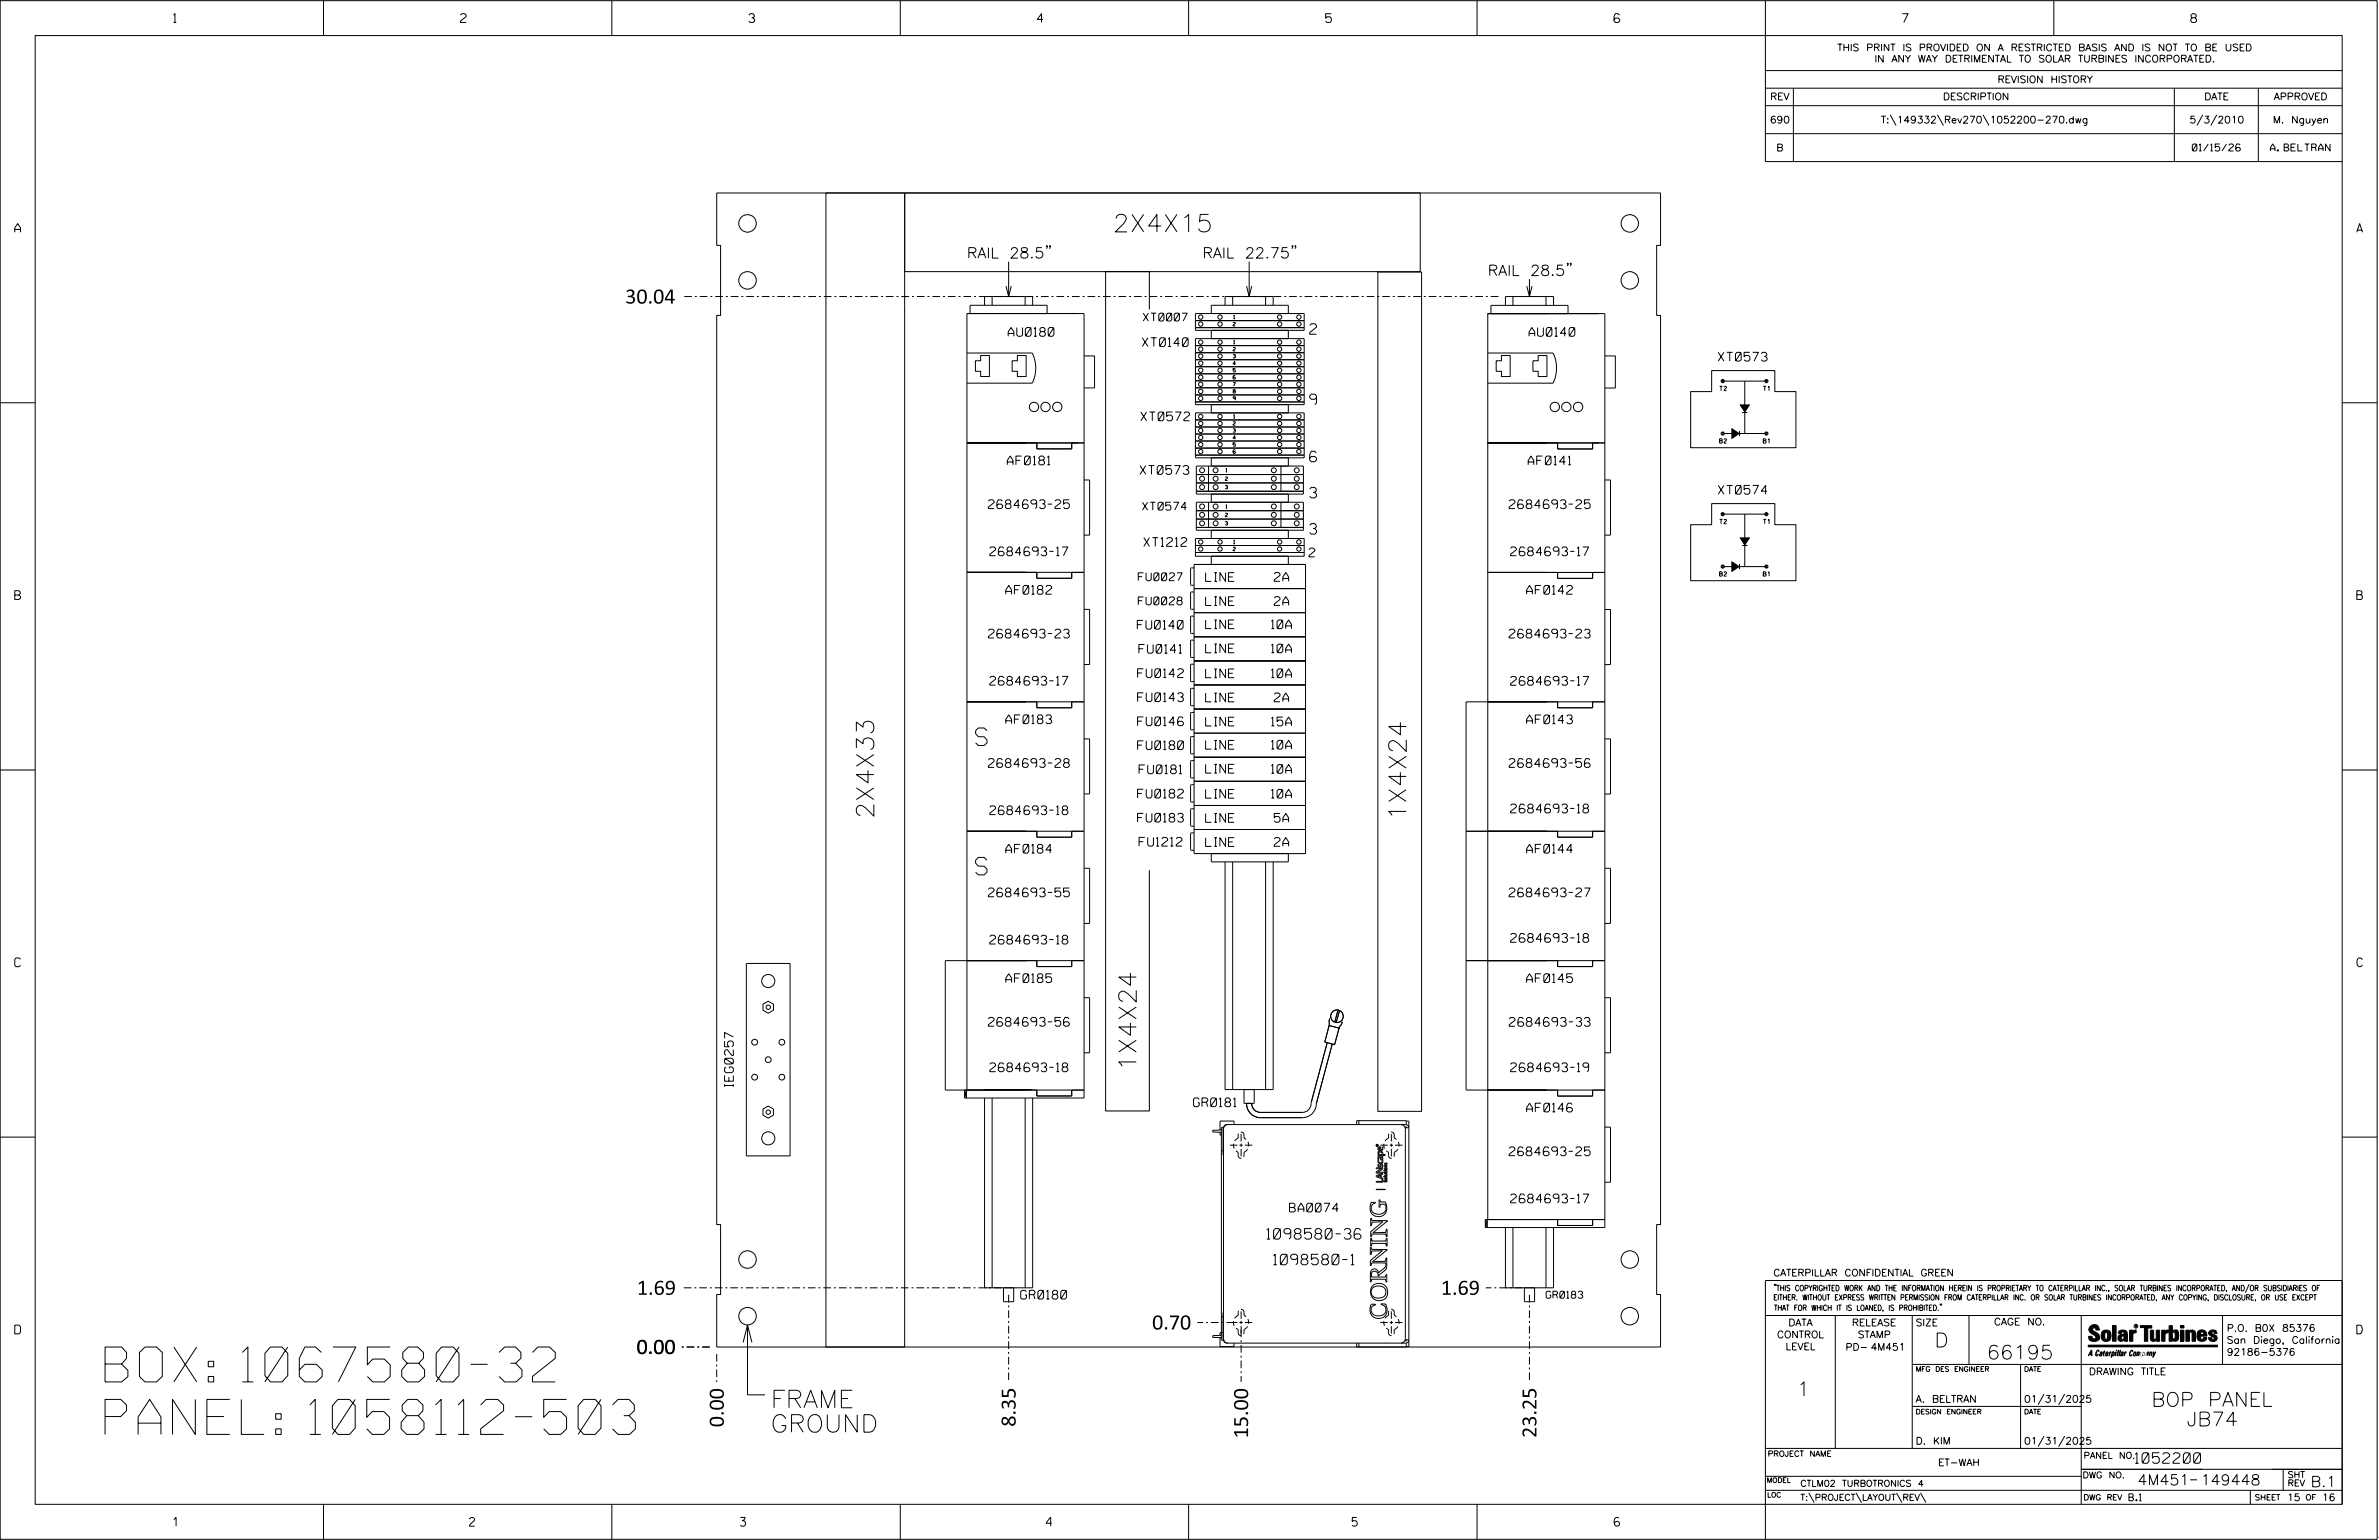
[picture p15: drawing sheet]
<svg xmlns="http://www.w3.org/2000/svg" width="864mm" height="559mm" viewBox="0 0 864 559" stroke-linecap="round" stroke-linejoin="round" font-family="sans-serif">
<defs><g id="words">
<g font-size="12.7">
<text x="38.1" y="501.4">BOX: 1067580-32</text>
<text x="38.1" y="520.5">PANEL: 1058112-503</text>
</g>
<g font-size="6.3">
<text x="404" y="84.1">2X4X15</text>
<text x="354.2" y="270.5">S</text>
<text x="317.2" y="297.1" transform="rotate(-90 317.2 297.1)">2X4X33</text>
<text x="510.5" y="297.7" transform="rotate(-90 510.5 297.7)">1X4X24</text>
<text x="354.2" y="317.5">S</text>
<text x="412.5" y="388.7" transform="rotate(-90 412.5 388.7)">1X4X24</text>
<text x="279.8" y="510.8">FRAME</text>
<text x="279.8" y="519.7">GROUND</text>
</g>
<g font-size="5.1">
<text x="227" y="110.2">30.04</text>
<text x="231.2" y="469.8">1.69</text>
<text x="523" y="469.8">1.69</text>
<text x="418.2" y="482.4">0.70</text>
<text x="231.1" y="491.3">0.00</text>
<text x="702.3" y="488.8">D</text>
<text x="721.2" y="493.2">66195</text>
<text x="652.2" y="506.5">1</text>
<text x="781" y="510.3">BOP PANEL</text>
<text x="262.7" y="517.9" transform="rotate(-90 262.7 517.9)">0.00</text>
<text x="368.7" y="517.7" transform="rotate(-90 368.7 517.7)">8.35</text>
<text x="453.1" y="521.9" transform="rotate(-90 453.1 521.9)">15.00</text>
<text x="557.7" y="521.7" transform="rotate(-90 557.7 521.7)">23.25</text>
<text x="793.8" y="517.4">JB74</text>
</g>
<g font-size="3.8">
<text x="351" y="93.7">RAIL 28.5&quot;</text>
<text x="436.5" y="93.7">RAIL 22.75&quot;</text>
<text x="540.1" y="100">RAIL 28.5&quot;</text>
<text x="475.4" y="121.3">2</text>
<text x="475.4" y="146.8">9</text>
<text x="475.4" y="167.5">6</text>
<text x="475.4" y="180.7">3</text>
<text x="475.4" y="193.8">3</text>
<text x="459.9" y="449.6">1098580-36</text>
<text x="462.3" y="458.9">1098580-1</text>
<text x="775.1" y="531">1052200</text>
<text x="775.9" y="538.9">4M451</text>
<text x="798.8" y="538.9">149448</text>
<text x="838.8" y="539.5">B.1</text>
</g>
<g font-size="3.2">
<text x="63" y="8.2">1</text>
<text x="167.2" y="8.2">2</text>
<text x="271.8" y="8.2">3</text>
<text x="376.5" y="8.2">4</text>
<text x="481.2" y="8.2">5</text>
<text x="690.6" y="8.2">7</text>
<text x="795.3" y="8.2">8</text>
<text x="5.4" y="84.3">A</text>
<text x="855.5" y="84.3">A</text>
<text x="366" y="122">AU0180</text>
<text x="414.7" y="125.7">XT0140</text>
<text x="555" y="122">AU0140</text>
<text x="623.7" y="131">XT0573</text>
<text x="414.1" y="152.7">XT0572</text>
<text x="365.7" y="168.7">AF0181</text>
<text x="413.8" y="172.1">XT0573</text>
<text x="554.7" y="168.7">AF0141</text>
<text x="623.7" y="179.3">XT0574</text>
<text x="358.8" y="184.5">2684693-25</text>
<text x="547.8" y="184.5">2684693-25</text>
<text x="359.3" y="201.7">2684693-17</text>
<text x="415.2" y="198.3">XT1212</text>
<text x="475.2" y="202.1">2</text>
<text x="548.4" y="201.7">2684693-17</text>
<text x="365.1" y="215.6">AF0182</text>
<text x="437.7" y="211">LINE</text>
<text x="462.6" y="210.9">2A</text>
<text x="554.2" y="215.6">AF0142</text>
<text x="5.4" y="217.5">B</text>
<text x="437.7" y="219.7">LINE</text>
<text x="462.6" y="219.7">2A</text>
<text x="855.6" y="217.5">B</text>
<text x="358.8" y="231.5">2684693-23</text>
<text x="412.9" y="228.3">FU0140</text>
<text x="437.7" y="228.1">LINE</text>
<text x="461.5" y="228.1">10A</text>
<text x="547.8" y="231.5">2684693-23</text>
<text x="413.4" y="237">FU0141</text>
<text x="437.7" y="236.9">LINE</text>
<text x="461.5" y="236.9">10A</text>
<text x="413" y="245.8">FU0142</text>
<text x="437.7" y="245.9">LINE</text>
<text x="461.5" y="245.9">10A</text>
<text x="359.3" y="248.6">2684693-17</text>
<text x="548.4" y="248.6">2684693-17</text>
<text x="413" y="254.6">FU0143</text>
<text x="437.7" y="254.7">LINE</text>
<text x="462.6" y="254.6">2A</text>
<text x="365.1" y="262.6">AF0183</text>
<text x="413" y="263.3">FU0146</text>
<text x="437.7" y="263.4">LINE</text>
<text x="461.5" y="263.4">15A</text>
<text x="554.2" y="262.6">AF0143</text>
<text x="413" y="272">FU0180</text>
<text x="437.7" y="271.9">LINE</text>
<text x="461.5" y="271.8">10A</text>
<text x="358.8" y="278.4">2684693-28</text>
<text x="413.5" y="280.7">FU0181</text>
<text x="437.7" y="280.5">LINE</text>
<text x="461.5" y="280.6">10A</text>
<text x="547.8" y="278.5">2684693-56</text>
<text x="413" y="289.5">FU0182</text>
<text x="437.7" y="289.6">LINE</text>
<text x="461.5" y="289.6">10A</text>
<text x="359.3" y="295.6">2684693-18</text>
<text x="413" y="298.3">FU0183</text>
<text x="437.7" y="298.4">LINE</text>
<text x="462.6" y="298.4">5A</text>
<text x="548.4" y="295">2684693-18</text>
<text x="365.1" y="309.5">AF0184</text>
<text x="413.5" y="307">FU1212</text>
<text x="437.7" y="307.1">LINE</text>
<text x="462.6" y="307.1">2A</text>
<text x="554.2" y="309.6">AF0144</text>
<text x="358.8" y="325.4">2684693-55</text>
<text x="547.8" y="325.4">2684693-27</text>
<text x="548.4" y="341.9">2684693-18</text>
<text x="359.3" y="342.5">2684693-18</text>
<text x="5.4" y="350.8">C</text>
<text x="855.6" y="350.8">C</text>
<text x="365.1" y="356.5">AF0185</text>
<text x="554.2" y="356.5">AF0145</text>
<text x="358.8" y="372.4">2684693-56</text>
<text x="547.9" y="372.4">2684693-33</text>
<text x="359.3" y="388.9">2684693-18</text>
<text x="548.4" y="388.9">2684693-19</text>
<text x="266.2" y="394.4" transform="rotate(-90 266.2 394.4)">IEG0257</text>
<text x="433.2" y="401.6">GR0181</text>
<text x="554.2" y="403.5">AF0146</text>
<text x="547.8" y="419.3">2684693-25</text>
<text x="548.4" y="436.5">2684693-17</text>
<text x="468.1" y="439.8">BA0074</text>
<text x="370.5" y="471.4">GR0180</text>
<text x="5.4" y="484">D</text>
<text x="855.6" y="484">D</text>
<text x="62.8" y="553.8">1</text>
<text x="170.4" y="553.8">2</text>
<text x="268.8" y="553.8">3</text>
<text x="379.8" y="553.8">4</text>
<text x="490.8" y="553.8">5</text>
<text x="585.9" y="553.8">6</text>
</g>
<g font-size="2.9">
<text x="415" y="116.5">XT0007</text>
<text x="414.7" y="185.1">XT0574</text>
<text x="413.2" y="210.7">FU0027</text>
<text x="413.2" y="219.4">FU0028</text>
</g>
<g font-size="2.5">
<text x="666.9" y="18.5">THIS PRINT IS PROVIDED ON A RESTRICTED BASIS AND IS NOT TO BE USED</text>
<text x="680.5" y="22.6">IN ANY WAY DETRIMENTAL TO SOLAR TURBINES INCORPORATED.</text>
<text x="725.1" y="30">REVISION HISTORY</text>
<text x="642.6" y="36.3">REV</text>
<text x="705.3" y="36.3">DESCRIPTION</text>
<text x="800.2" y="36.3">DATE</text>
<text x="825.4" y="36.3">APPROVED</text>
<text x="642.5" y="44.7">690</text>
<text x="682.8" y="44.7">T:\149332\Rev270\1052200-270.dwg</text>
<text x="794.8" y="44.7">5/3/2010</text>
<text x="825.1" y="44.7">M. Nguyen</text>
<text x="644.8" y="54.8">B</text>
<text x="795.8" y="54.8">01/15/26</text>
<text x="824.2" y="54.8">A. BELTRAN</text>
<text x="643.8" y="463">CATERPILLAR CONFIDENTIAL GREEN</text>
<text x="561.3" y="471.1">GR0183</text>
<text x="645.1" y="485.5">CONTROL</text>
<text x="649.2" y="481.1">DATA</text>
<text x="672.3" y="481.1">RELEASE</text>
<text x="674.4" y="485.5">STAMP</text>
<text x="695.4" y="481.1">SIZE</text>
<text x="723.8" y="480.8">CAGE NO.</text>
<text x="808.4" y="483.1">P.O. B0X 85376</text>
<text x="648.2" y="489.8">LEVEL</text>
<text x="669.9" y="490">PD- 4M451</text>
<text x="808.4" y="487.5">San Diego, California</text>
<text x="808.4" y="491.8">92186-5376</text>
<text x="758.3" y="498.9">DRAWING TITLE</text>
<text x="695.4" y="508.9">A. BELTRAN</text>
<text x="734.8" y="508.9">01/31/2025</text>
<text x="695.4" y="524.1">D. KIM</text>
<text x="734.8" y="524.1">01/31/2025</text>
<text x="703.6" y="531.9">ET-WAH</text>
<text x="772.8" y="544.6">B.1</text>
<text x="830.2" y="544.6">15</text>
<text x="842.9" y="544.6">16</text>
</g>
<g font-size="2.3">
<text x="756.4" y="529.2">PANEL NO.</text>
<text x="653.5" y="539.4">CTLM02 TURBOTRONICS 4</text>
<text x="756" y="536.3">DWG NO.</text>
<text x="830.4" y="539.3">REV</text>
<text x="830.4" y="536.2">SHT</text>
<text x="653.5" y="544.5">T:\PROJECT\LAYOUT\REV\</text>
</g>
<g font-size="2">
<text x="643.8" y="468.4">&quot;THIS COPYRIGHTED WORK AND THE INFORMATION HEREIN IS PROPRIETARY TO CATERPILLAR INC., SOLAR TURBINES INCORPORATED, AND/OR SUBSIDIARIES OF</text>
<text x="643.8" y="471.8">EITHER. WITHOUT EXPRESS WRITTEN PERMISSION FROM CATERPILLAR INC. OR SOLAR TURBINES INCORPORATED, ANY COPYING, DISCLOSURE, OR USE EXCEPT</text>
<text x="644" y="475.6">THAT FOR WHICH IT IS LOANED, IS PROHIBITED.&quot;</text>
<text x="641.7" y="528.5">PROJECT NAME</text>
<text x="756.3" y="544.3">DWG REV</text>
<text x="818.5" y="544.3">SHEET</text>
<text x="836.9" y="544.3">OF</text>
</g>
<g font-size="1.8">
<text x="695.4" y="497.6">MFG DES ENGINEER</text>
<text x="734.8" y="497.6">DATE</text>
<text x="695.4" y="513.1">DESIGN ENGINEER</text>
<text x="734.8" y="513.1">DATE</text>
<text x="641.3" y="538">MODEL</text>
<text x="641.5" y="543.3">LOC</text>
</g>
<g font-size="1.6">
<text x="624.2" y="141.8">T2</text>
<text x="640.1" y="141.8">T1</text>
<text x="624.2" y="160.8">B2</text>
<text x="640.1" y="160.8">B1</text>
<text x="624.2" y="190">T2</text>
<text x="640.1" y="190">T1</text>
<text x="624.2" y="209.1">B2</text>
<text x="640.1" y="209.1">B1</text>
</g>
<g font-size="1.3">
<text x="447.6" y="118.2">2</text>
<text x="447.8" y="115.7">1</text>
<text x="447.8" y="124.8">1</text>
<text x="447.6" y="127.3">2</text>
<text x="447.6" y="129.9">3</text>
<text x="447.6" y="132.4">4</text>
<text x="447.6" y="135">5</text>
<text x="447.6" y="137.5">6</text>
<text x="447.6" y="140.1">7</text>
<text x="447.6" y="142.6">8</text>
<text x="447.6" y="145.2">9</text>
<text x="447.6" y="154.3">2</text>
<text x="447.8" y="151.7">1</text>
<text x="447.6" y="156.8">3</text>
<text x="447.6" y="159.4">4</text>
<text x="447.6" y="161.9">5</text>
<text x="447.6" y="164.5">6</text>
<text x="445" y="171.3">1</text>
<text x="444.8" y="174.3">2</text>
<text x="444.8" y="177.4">3</text>
<text x="445" y="184.4">1</text>
<text x="444.8" y="187.5">2</text>
<text x="444.8" y="190.5">3</text>
<text x="447.8" y="197.3">1</text>
<text x="447.6" y="199.8">2</text>
</g>
<text font-size=".9" x="775.1" y="481.7">R</text>
</g></defs>
<g fill="none" stroke="#000" stroke-width=".36">
<path d="M.1 .2h862.8v558.4h-862.8zM12.8 12.9h837.4v533h-837.4zM117.4 .2v12.7M222.1 .2v12.7M326.8 .2v12.7M431.5 .2v12.7M536.2 .2v12.7M587.9 5.5l-.5-.5h-1l-.5 1v1.7l.5 .4h1l.6-.4v-.6l-.6-.5h-1l-.5 .5M640.9 .2v58.4h209.3M745.6 .2v12.7M640.9 25.6h209.3M640.9 32h209.3"/>
<path d="M640.9 38.3h209.3M651 32v26.6M789.3 32v26.6M819.8 32v26.6M640.9 48.5h209.3M686.2 41.7l2.1 3.8M703.3 41.7l2.2 3.8M719.9 41.7l2.1 3.8M799.6 41.7l-2.1 3.8M804.7 41.7l-2.2 3.8M260.2 70h342.6v19h-1.4v25.4h1.4v330h-1.4v25.3h1.4v19.1h-342.6v-19.1h1.4v-25.3h-1.4v-330h1.4v-25.4h-1.4zM299.8 70h28.6v418.8h-28.6z"/>
<path d="M328.4 70h187.1v28.6h-187.1zM366.1 94.9v12.7M380.2 89.3l-.2 .2-.2-.2h.4l-.4 .9M381.3 89.3l-.2 .2-.2-.2h.4l-.4 .9M453.5 94.9v12.7M469.3 89.3l-.2 .2-.2-.2h.4l-.4 .9M470.4 89.3l-.2 .2-.2-.2h.4l-.4 .9M500.2 98.7h15.8v304.6h-15.8zM569.2 95.6h-.3h.3l-.3 1M570.3 95.6h-.3h.3l-.3 1M352.1 113.8v-3h28v3M357.4 110.8v-3.2h17.5v3.2"/>
<path d="M360.2 107.6v3.2M365.2 103.8l.9 3.8 1-3.8M372.1 107.6v3.2M417.2 112.3v-13.7h-15.8v304.5h15.8v-87.3M434 113.8h39.4v6.1h-39.4zM434 116.3h39.4M434 118.9h39.4M439.7 113.8v-3h28v3M439.7 119.9v3M444.7 110.8v-3.2h17.5v3.2M447.5 107.6v3.2M452.5 103.8l1 3.8 .9-3.8"/>
<path d="M459.4 107.6v3.2M467.7 119.9v3M546.5 110.8v-3.2h17.5v3.2M549.2 107.6v3.2M554.2 103.8l1 3.8 1-3.8M555.2 101.3v6.3M561.2 107.6v3.2M569.2 113.8v-3h-28v3M351 128.1h23.7a12.4 12.4 0 0 1 0 10.9h-23.7M356 129h3.2v7.6h-3.2v-1.9h-1.9v-3.8h1.9zM369.3 129h3.2v7.6h-3.2v-1.9h-1.9v-3.8h1.9zM393.5 129.2h3.8v11.6h-3.8"/>
<path d="M434 122.9h39.4v23.9h-39.4zM434 125.4h39.4M434 128h39.4M434 130.5h39.4M434 133.1h39.4M434 135.6h39.4M434 138.2h39.4M540.1 128.1h23.7a12.4 12.4 0 0 1 0 10.9h-23.7M545 129h3.2v7.6h-3.2v-1.9h-1.9v-3.8h1.9zM558.4 129h3.2v7.6h-3.2v-1.9h-1.9v-3.8h1.9zM582.6 129.2h3.8v11.6h-3.8M625.8 138.3h15.1"/>
<path d="M633.4 138.3v19M.1 146.2h12.7M434 145.8h39.4M434 149.8h39.4v16.3h-39.4zM434 140.7h39.4M434 143.3h39.4M434 152.4h39.4M434 154.9h39.4M434 157.5h39.4M439.7 146.8v3M467.7 146.8v3M613.7 142.1h7.6v-7.6h23v7.6h7.6v20.4h-38.2z"/>
<path d="M625.8 157.3h15.1M631.5 156.4v1.9M632.4 149.7h1.9M850.2 146.2h12.7M351 160.7h42.5M376.4 160.7v2.2h12.6v-2.2M393.5 174.2h2v20h-2M434 165.1h39.4M434 160h39.4M434 162.6h39.4M434.3 178.3h38.8M434.3 172.2h38.8"/>
<path d="M434.3 175.2h38.8M434.3 169.1h38.8v10.2h-38.8zM438.7 169.1v9.2M439.7 166.1v3M439.7 179.3v2.9M465 169.1v9.2M467.7 166.1v3M467.7 179.3v2.9M540.1 160.7h42.5M565.4 160.7v2.2h12.7v-2.2M582.6 174.2h2v20h-2M434 195.4h39.4v5.1h-39.4z"/>
<path d="M434 197.9h39.4M434.3 185.3h38.8M434.3 188.3h38.8M434.3 191.4h38.8M434.3 182.2h38.8v10.2h-38.8zM438.7 182.2v9.2M439.7 192.4v3M465 182.2v9.2M467.7 192.4v3M621.3 182.7h23v7.7h7.6v20.3h-38.2v-20.3h7.6zM625.8 186.5h15.1M632.4 197.9h1.9"/>
<path d="M633.4 186.5v19.1M351 207.7h42.5M376.4 207.7v2.1h12.6v-2.1M433.5 206.1h-1.1l-.2 .2v5.8l.2 .3h1.1M433.5 214.8h-1.1l-.2 .3v5.7l.2 .3h1.1M433.5 204.8h40.4v104.9h-40.4zM433.5 213.6h40.4M434 200.5h39.4v1.3h-39.4zM467.7 204.8v-3h-28v3M540.1 207.7h42.5M565.4 207.7v2.2h12.7v-2.2M625.8 205.6h15.1"/>
<path d="M631.5 204.6v2M393.5 221.1h2v20h-2M433.5 223.6h-1.1l-.2 .2v5.8l.2 .2h1.1M433.5 232.3h-1.1l-.2 .3v5.7l.2 .3h1.1M433.5 222.3h40.4M433.5 231.1h40.4M433.5 239.8h40.4M582.6 221.2h2v20h-2M351 254.7h42.5M376.4 254.7v2.1h12.6v-2.1M433.5 241h-1.1l-.2 .3v5.8l.2 .2h1.1M433.5 249.8h-1.1l-.2 .2v5.8l.2 .3h1.1"/>
<path d="M433.5 258.5h-1.1l-.2 .3v5.7l.2 .3h1.1M433.5 248.5h40.4M433.5 257.3h40.4M565.4 254.7v2.1h12.7v-2.1M582.6 254.7h-50.4v140.8h50.4M.1 279.4h12.7M393.5 268.1h2v20h-2M433.5 267.3h-1.1l-.2 .2v5.8l.2 .2h1.1M433.5 276h-1.1l-.2 .3v5.7l.2 .3h1.1M433.5 266h40.4M433.5 274.8h40.4M582.6 268.1h2v20h-2"/>
<path d="M850.2 279.4h12.7M433.5 284.7h-1.1l-.2 .3v5.8l.2 .2h1.1M433.5 293.5h-1.1l-.2 .2v5.8l.2 .3h1.1M433.5 283.5h40.4M433.5 292.3h40.4M351 301.6h42.5M376.4 301.6v2.2h12.6v-2.2M393.5 315.1h2v20h-2M433.5 302.2h-1.1l-.2 .3v5.8l.2 .2h1.1M433.5 301h40.4M439.7 309.7v3h28v-3M444.7 312.7v82.7h17.5v-82.7"/>
<path d="M447.5 312.7v82.7M459.4 312.7v82.7M532.2 301.6h50.4M565.4 301.6v2.2h12.7v-2.2M582.6 315.1h2v20h-2M270.9 349.6h15.9v69.8h-15.9zM376.4 348.6v2.1h12.6v-2.1M393.5 348.6h-50.4v46.9h50.4M532.2 348.6h50.4M565.4 348.6v2.1h12.7v-2.1M277 364.4l1.9-1.1 1.9 1.1v2.2l-1.9 1.1-1.9-1.1zM393.5 362h2v20h-2"/>
<path d="M481.8 378.4l-5.8 21.6a3.4 3.4 0 0 1-3.2 3.6h-15.2a3.2 3.2 0 0 1-3.2-3.2M482.5 372.1l3.6 1-1.6 6-3.6-1zM482.7 369.5l-.3 2.9M483.6 378.8l-5.8 21.7a5.1 5.1 0 0 1-5 5.1h-15.2a5.1 5.1 0 0 1-5.1-5.2M485.7 366.5l-1.2 4.4M486.3 366.7l-1.2 4.3M487.3 370.7l-.3 1.1-1 1.5M582.6 362h2v20h-2M350.1 395.5l.7 2.9v-2.9l-.7 2.9zM351 395.5v-281.7h42.5v284.6h-43.4M357.2 395.4h17.4M357.4 398.4v68.9h17.5v-68.9"/>
<path d="M360.2 398.4v68.9M372.1 398.4v68.9M376.4 395.5v2.2h12.6v-2.2M451.6 395.4v5h3.7v-5M565.4 395.5v2.2h12.7v-2.2M.1 412.6h12.7M277 402.4l1.9-1 1.9 1v2.2l-1.9 1.1-1.9-1.1zM440.2 410.7h.1M440.3 410.7l3.1 .2M442.9 410.8v1.1h.5M443.4 410l-3.1 .1-.1 .6M443.4 417.6h.7"/>
<path d="M444 409.1l.2 .2M444 409.1l.1 10M444 411.9h.1M444 409.1l-.6 .2v76.8l.6 .2M445.7 408.1a1.57 1.57 0 0 0-1.6 1.5v76.2a1.57 1.57 0 0 0 1.6 1.6M446.5 415.5h2.7M448 408.1v-1.3h-5.1v3.2M449.9 415.5h1.2M450.5 411.5v2.7M450.5 415v1.1M450.5 416.9v2.7M451.9 415.5h2.7"/>
<path d="M492.5 408.1v-1.5h18v1.5M493.3 406.6v1.5M499.8 415.6v.1M499.8 415.5h.1M499.8 415.6h.1M499.9 415.6h-.1M499.9 415.6h.1M499.9 415.6v.1M500 415.6l-.3 .1h.4h-.3M500 415.6v.1M500 415.5v.1M500 415.5h.1"/>
<path d="M500.3 419.6l1.7-.1-.1 .3h-.3a.52 .52 0 0 1 .4 .8 .52 .52 0 0 1-.9 0l-.3-.8-.3 .2 .1 .7-.4-.1zM500.4 417.9a1 1 0 0 1 1.1-.1 1 1 0 0 1 .5 1.1h.8v.3h-2.6v-.3h.4l-.4-.5zM500.4 416.3l.7-.2 .1 1.3 .5-.4-.1-.8h.3a.89 .89 0 0 1-.7 1.4 .89 .89 0 0 1-.8-1.3zM500.5 418.2a.68 .68 0 0 1 .9-.2 .68 .68 0 0 1 .3 .9h-.9zM500.6 416.4h.2v.9l-.3-.3zM501.1 415.5h2.7M501.2 419.8l.5 .2v.5l-.4-.1zM501.6 419.8h.1M504.5 415.5h1.2M505.1 411.5v2.7M505.1 415v1.1M505.1 416.9v2.7"/>
<path d="M506.4 415.5h2.7M508.6 408.1a1.63 1.63 0 0 1 1.6 1.5v76.2a1.63 1.63 0 0 1-1.6 1.6M509.9 408.9h.6l.1 .3M510.1 409.2h1.3M510.5 406.8h.9v2.2M511.4 409.2v77M511.4 409.2l-.2-.7-.9-.4h-65l-.9 .4-.2 .9M582.6 409h2v20h-2M850.2 412.6h12.7M497.8 436.3h.6a.46 .46 0 0 1 .5-.2 .46 .46 0 0 1 .4 .4l-.1 .1a2.11 2.11 0 0 0-1.3 2.6 2.11 2.11 0 0 0 2.6 1.4l1.3-.3 .9-.6 .4-.9-.1-1.2a1.51 1.51 0 0 0-1.8-.6l-.3 1-.3 .1v-2.7h.3l.2 .7 1.8 .1 .4 1 .1 1.5a3.1 3.1 0 0 1-4.1 2.6 3.1 3.1 0 0 1-1.7-4.5zM499.5 431.6l3.4 .1zM499.9 426.8h.1"/>
<path d="M500 426.8l1.2-.4v.8zM500.2 422.5h.3v.7l.3-.1a.6 .6 0 0 1 .4-.7 .6 .6 0 0 1 .8 .4 .6 .6 0 0 1-.3 .7v-.6l-.4-.1a.6 .6 0 0 1-.7 .7 .6 .6 0 0 1-.4-.8zM500.2 421h.3a.63 .63 0 0 0 .6 .9 .63 .63 0 0 0 .5-.9h.3a.91 .91 0 0 1-.8 1.2 .91 .91 0 0 1-.9-1.2zM502 425.7h-2.4v-.5l1.9-1.2-1.9 .1v-.3h2.4v.4l-2 1.1h2v.8l-.6 .2v1l.6 .2v1.5h-2.4v-.3h2.1v-.9h.2l-2.3-.8v-.4l2.4-.9M502.2 426.9l1.3 .1zM502.3 424.8l.2 .1zM502.3 425.4h.3v-.3l.2 .3 .7-.2v.3l-.7 .2zM502.6 428.8l.5-.6 .4 .2v.5l-.3-.5-.5 .5M502.6 428.8l-.3-.5 .3 .6M502.6 425.9h.9l-.2 .1 .2 .5-.9 .1 .8-.3zM502.6 422l.3 .4 .5-.4 .1 .5-.3-.4-.4 .4zM502.6 424.7l.9 .2z"/>
<path d="M502.6 428.9h.1M502.6 428.8h.1M502.8 422.8h.7l-.8 .3 .8 .4h-.9zM502.8 427.5l.6 .2-.3 .2zM502.9 422.4h.1M503 424.4h.1M503.1 428.1h.1M497.6 452.1h.1M497.6 442.1h.2l.3 .8h5.6l-5.3 4.4 4.7-.1 .2-1.2h.2v2.7h-.3l-.1-.9h-5l-.3 .9h-.2l.1-1.9 4.3-3.5-3.9 .2-.3 1.2-.2 .1zM503.5 449.4v2.7h-.2l-.2-.9h-5l-.3 .9h-.2M503.5 449.4h-.3l-.1 .9h-5l-.3-.9h-.2v2.7M503.5 446h.1"/>
<path d="M503.5 449.4h.1M539.2 442.5v2.9M539.2 442.5h43.4M539.2 442.5l.7 2.9v-2.9l-.7 2.9M540.1 442.5v-328.7h42.5v331.6h-43.4M546.5 445.5v21.8h17.5v-21.8M549.2 445.5v21.8M561.2 445.5v21.8M565.4 442.5v2.2h12.7v-2.2M364.3 467.3v5h3.7v-5M443.4 477.8h.7M444.1 476.3l-.1 10"/>
<path d="M446.5 479.9h2.7M449.9 479.9h1.2M450.5 475.8v2.7M450.5 479.3v1.1M451.9 479.9h2.7M497.7 473.3h1.6l-.1 .3a2.03 2.03 0 0 0-1.4 2.4 2.03 2.03 0 0 0 2.4 1.5 2.14 2.14 0 0 0 2.7-1.3 2.14 2.14 0 0 0-1.2-2.7l-.3-.1v-.3l1.6 .1 .5 1.7a3.2 3.2 0 0 1-3.9 3.4 3.2 3.2 0 0 1-2-4.8zM498.3 467.3a2.98 2.98 0 0 1 4.8 1.2 2.78 2.78 0 0 1-1.7 2.4 2.78 2.78 0 0 1-2.9-.4 2.2 2.2 0 0 1-.2-3.2zM501.1 479.9h2.7M503.4 462.5v2.7l-.4-.5a.56 .56 0 0 0-.3-.6 .56 .56 0 0 0-.6 .1h-3.6a.73 .73 0 0 0-.8 .9h-.2v-2.9l.5-1.5 .7-.3 .8 .1 .5 .4 .5 .9 1.6-1.3a1.38 1.38 0 0 0 .6-2.2h-4.1a.79 .79 0 0 0-.9 .9h-.3l.1-1.2a1.01 1.01 0 0 1 .7-1.2l3.6-3-2.8 .1a.84 .84 0 0 0-1 0 .84 .84 0 0 0-.2 1l-.3 .3v-2.6l.3 .1a1.03 1.03 0 0 0 1.5 .7l4.2 .1-5.3 4.3 4.1-.1a.87 .87 0 0 0 .8-1.2h.3l-.2 3.9-2.5 2.2a.29 .29 0 0 1-.1 .4 .29 .29 0 0 1-.4-.1 .29 .29 0 0 1 0-.4l-.3-.9-.9-.3-.9 .3-.3 .9a.66 .66 0 0 0 .2 .9 .66 .66 0 0 0 .8 0h3.3a.73 .73 0 0 0 .9-.1 .73 .73 0 0 0 .2-.8h.2M504.5 479.9h1.2M505.1 475.8v2.7M505.1 479.3v1.1"/>
<path d="M506.4 479.9h2.7M553.4 467.3v5h3.7v-5M640.9 477.3h209.3M644.2 466.1l-.1 .4M644.7 466.1l-.2 .4M666.2 477.3v48.3M694.2 477.3v48.3M704.4 473.3l-.1 .4M704.8 473.3l-.1 .4M714.8 477.3v17.8M755.5 477.3v68.6M806.8 477.3v17.8"/>
<path d="M816.5 466l-1.4 3.1M850.2 464.6h-209.3v94M850.2 464.8v81.1M269.8 487.1l1.6-6.3 1.5 6.3M271.4 480.8v25.3h6.3M440.2 485.2l.1 .1M440.3 485.3l3.1 .1M442.9 485.4v3.2h5.1v-1.2M443.4 484.5l-3.1 .1-.1 .6M444.1 483.6h-1.2v1M444.2 486.1v.1M444.2 486.2l-.2 .1"/>
<path d="M450.5 481.2v2.7M492.5 487.4v1.4h18v-1.4M493.3 487.4v1.4M505.1 481.2v2.7M510.1 486.2h1.3M510.6 486.2l-.1 .3-.6 .1M511.4 486.4v2.2h-.9M511.4 486.2l-.2 .7-.9 .5h-65l-.9-.5-.2-.7M694.2 495.1h156M733.5 495.1v30.5M758.6 481.4a2.02 2.02 0 0 1 3.1-.1l.5 1.3h-1.3l-.2-.6-.4-.2-.6 .1-.1 .4 .4 .7a2.46 2.46 0 0 1 2.2 2.9 2.83 2.83 0 0 1-3.8 .3l-.3-1.3h1.3l.2 .7 .6 .3 .5-.2 .2-.5-.4-.6-1.9-1.2-.4-.9zM759.2 491.3h-.7l.7-1.2v1.9h.2l-.1-2.1-1.3 2.1 .5-.5h.7"/>
<path d="M761.3 490l.3-.2 .4 .3-.1 .3-.3-.4-.4 .3-.3 1.6h.4l.4-.5-.3 .6-.4 .1-.3-.4zM762.6 490.6l.5-.1-.1 1.4h-.9a.74 .74 0 0 1 .9-.8l-.3 .7-.5 .1 .2-.5 .6-.2v-.5l-.7 .2zM763 483.2a2.17 2.17 0 0 1 3.1 0l.3 1.4-.3 1.5a2.17 2.17 0 0 1-3.1 0l-.3-1.5zM763.6 490.5l.4-.4 .2 .6h-.3l-.3 .9 .2 .4-.3-.1zM764.1 483.7l.5-.4 .4 .3v2.2l-.4 .2-.5-.2zM764.6 491.1l.6 .2v-.7l-.4-.1-.4 .6-.1 .8h.6M764.6 491.1l-.1 .8h.4M764.6 482.6v.8M764.8 490.7l.4 .1v.3h-.6zM765 491.5l-.1 .4zM766 490.5l-.5 1.5zM766 490.8l.4-.3-.4 .4"/>
<path d="M766.9 481h1.3v5.7h-1.3zM767 490.8l.5 .1-.3 .8-.4 .2zM767.3 490.5h-.5l-.5 2M767.3 490.5a.8 .8 0 0 1 .2 1 .8 .8 0 0 1-.9 .4l-.1 .6M767.3 490.5l-.1 .2M768.1 490.5l-.4 1.5zM768.2 489.9h.3l-.1 .2h-.2zM769 489.9l-.5 2.1zM769.7 489.9l-.6 2.1zM770.1 491.4l.5-.3-.5 .8zM770.4 491.9h.1M770.6 491.1l.1-.4-.7 .2 .1-.3 .6-.1 .2 .3-.5 1.1"/>
<path d="M770.6 491.1a.74 .74 0 0 0-.8 .8h.6M771 484.8h-.7l-.3 .6 .4 .7 .5-.3 .1-2.4h-.8l-.1 .4h-1.2a1.71 1.71 0 0 1 1.8-1.3 1.71 1.71 0 0 1 1.6 1.4v2.8h-1.1l-.1-.6M771 484.2l-1.5 .1a1.41 1.41 0 0 0 0 2.4l.5 .1 1.1-.7M771.2 486.1h-.1M771.4 490.5l.1 .3 .4-.3-.9 1.5zM771.5 490.8h.1M773 482.7h1.2v.5l.5-.5 .7-.1v1h-.6l-.5 .4-.1 2.7h-1.2zM773.3 490.3l.6-.4 .4 .2-.1 .4-.3-.4a1.28 1.28 0 0 0-.5 1.8l.6-.4-.1 .4-.8 .1zM774.7 490.8l.5-.3a.88 .88 0 0 1 .2 .9 .88 .88 0 0 1-.7 .7l-.2-.2zM774.8 490.9h.5l-.3 1h-.3l-.2-.2zM775.2 490.5l-.1 .2M776.8 481h4.3v.9h-1.5v4.8h-1.3"/>
<path d="M776.8 490.6l-.8 .2v-.3l-.4 1.5 .8-1.3v1.3l.3-1.2M779.3 491.1h.4M779.6 490.5h.3l-.3 1.4M779.6 490.7h.2l-.1 .4M779.7 491.1l-.1 .4M779.7 491.1l-.4 .2M780.1 492l.4-1.5 .1 .3 .3-.3 .3 .2-.3 1.3v-1.3l-.7 1.3M780.6 482.7h1.2v2.7l.1 .4 .4 .3 .4-.7v-2.7h1.2l.1 4h-1.3v-.5l-1.1 .6-.7-.3-.3-.7zM781.6 492.5l1-2-.8 1.3-.2-1.3-.2 2M784.7 482.7h1.2v.5l.5-.5 .7-.1v1h-.5l-.6 .4-.1 2.7h-1.2zM787.4 481h1.2v2a1.4 1.4 0 0 1 2.2 .2l.1 1.4-.4 1.9-1.5 .1-.4-.5v-1l.5 .9 .5-.3v-2.1l-.5-.4-.5 .7v2.8h-1.2zM791.5 482.7h1.3v4h-1.3z"/>
<path d="M791.5 481h1.3v.9h-1.3zM793.5 482.7h1.3v.4l.7-.5 1.1 .2 .4 .6v3.3h-1.2l-.3-3.4-.7 .2v3.2h-1.3zM794.8 483.1h.1M797.7 483.2a1.92 1.92 0 0 1 2.4-.5 1.92 1.92 0 0 1 1 2.1h-2.3v.8l.6 .5 .5-.3v-.5h1.2a1.83 1.83 0 0 1-2.1 1.4 1.83 1.83 0 0 1-1.5-2.1zM798.8 484.2v.6M799.1 483.4h.6l.2 .8h-1.1zM804.6 482.9a1.84 1.84 0 0 0-2.9 .8 3.3 3.3 0 0 0 2.2 1.9l-.5 .5-.4-.3-.1-.4h-1.2l.1 .6a1.92 1.92 0 0 0 2.9 .4M804.9 483.8h-1.2l-.2-.6-.5 .1-.1 .3 .1 .3 1.8 .9M805.1 488.1h-47.1v.6h47.1M694.2 510.3h61.3M742 505.8l-2.2 3.9M749.5 505.8l-2.2 3.9"/>
<path d="M640.9 525.6h209.2M640.9 535.7h114.6M742 521.1l-2.2 3.8M749.5 521.1l-2.2 3.8M755.5 533.2h94.7M795 537h2.6M828.8 533.2v7.6M117.4 545.9v12.7M222.1 545.9v12.7M326.8 545.9v12.7M431.5 545.9v12.7M536.2 545.9v12.7"/>
<path d="M640.9 540.8h209.3M656.6 541.7l2 3.5M673.8 541.7l1.9 3.5M688.4 541.7l2 3.5M697.2 541.7l1.9 3.5M816.9 541v4.9M863.5 558h.1"/>
<circle cx="271.4" cy="81.1" r="3.2"/>
<circle cx="591.6" cy="81.1" r="3.2"/>
<circle cx="271.4" cy="101.7" r="3.2"/>
<circle cx="435.9" cy="117.6" r=".79"/>
<circle cx="435.9" cy="115.1" r=".79"/>
<circle cx="442.9" cy="117.6" r=".8"/>
<circle cx="442.9" cy="115.1" r=".8"/>
<circle cx="464.5" cy="117.6" r=".8"/>
<circle cx="464.5" cy="115.1" r=".8"/>
<circle cx="471.5" cy="117.6" r=".79"/>
<circle cx="471.5" cy="115.1" r=".79"/>
<circle cx="591.6" cy="101.7" r="3.2"/>
<circle cx="435.9" cy="129.2" r=".79"/>
<circle cx="435.9" cy="139.4" r=".79"/>
<circle cx="435.9" cy="136.9" r=".79"/>
<circle cx="435.9" cy="134.4" r=".79"/>
<circle cx="435.9" cy="126.7" r=".79"/>
<circle cx="435.9" cy="124.2" r=".79"/>
<circle cx="435.9" cy="131.8" r=".78"/>
<circle cx="442.9" cy="136.9" r=".8"/>
<circle cx="442.9" cy="139.4" r=".8"/>
<circle cx="442.9" cy="129.2" r=".8"/>
<circle cx="442.9" cy="124.2" r=".8"/>
<circle cx="442.9" cy="134.4" r=".8"/>
<circle cx="442.9" cy="126.7" r=".8"/>
<circle cx="442.9" cy="131.8" r=".79"/>
<circle cx="464.5" cy="129.2" r=".8"/>
<circle cx="464.5" cy="136.9" r=".8"/>
<circle cx="464.5" cy="139.4" r=".8"/>
<circle cx="464.5" cy="126.7" r=".8"/>
<circle cx="464.5" cy="134.4" r=".8"/>
<circle cx="464.5" cy="124.2" r=".8"/>
<circle cx="464.5" cy="131.8" r=".79"/>
<circle cx="471.5" cy="129.2" r=".79"/>
<circle cx="471.5" cy="139.4" r=".79"/>
<circle cx="471.5" cy="136.9" r=".79"/>
<circle cx="471.5" cy="134.4" r=".79"/>
<circle cx="471.5" cy="124.2" r=".79"/>
<circle cx="471.5" cy="126.7" r=".79"/>
<circle cx="471.5" cy="131.8" r=".78"/>
<circle cx="375.3" cy="147.7" r="1.7"/>
<circle cx="379.5" cy="147.7" r="1.7"/>
<circle cx="383.8" cy="147.6" r="1.7"/>
<circle cx="435.9" cy="156.2" r=".79"/>
<circle cx="435.9" cy="144.6" r=".79"/>
<circle cx="435.9" cy="153.7" r=".79"/>
<circle cx="435.9" cy="151.1" r=".79"/>
<circle cx="435.9" cy="142" r=".79"/>
<circle cx="435.9" cy="158.8" r=".78"/>
<circle cx="442.9" cy="156.2" r=".8"/>
<circle cx="442.9" cy="144.6" r=".8"/>
<circle cx="442.9" cy="151.1" r=".8"/>
<circle cx="442.9" cy="153.7" r=".8"/>
<circle cx="442.9" cy="142" r=".8"/>
<circle cx="442.9" cy="158.8" r=".79"/>
<circle cx="464.5" cy="156.2" r=".8"/>
<circle cx="464.5" cy="144.6" r=".8"/>
<circle cx="464.5" cy="151.1" r=".8"/>
<circle cx="464.5" cy="153.7" r=".8"/>
<circle cx="464.5" cy="142" r=".8"/>
<circle cx="464.5" cy="158.8" r=".79"/>
<circle cx="471.5" cy="156.2" r=".79"/>
<circle cx="471.5" cy="144.6" r=".79"/>
<circle cx="471.5" cy="153.7" r=".79"/>
<circle cx="471.5" cy="151.1" r=".79"/>
<circle cx="471.5" cy="142" r=".79"/>
<circle cx="471.5" cy="158.8" r=".78"/>
<circle cx="564.4" cy="147.7" r="1.7"/>
<circle cx="568.6" cy="147.6" r="1.7"/>
<circle cx="572.9" cy="147.7" r="1.7"/>
<circle cx="435.9" cy="163.8" r=".79"/>
<circle cx="435.9" cy="161.3" r=".79"/>
<circle cx="436.4" cy="173.7" r=".9"/>
<circle cx="436.4" cy="176.8" r=".9"/>
<circle cx="436.4" cy="170.7" r=".9"/>
<circle cx="441.3" cy="173.7" r=".9"/>
<circle cx="441.3" cy="176.8" r=".9"/>
<circle cx="441.3" cy="170.7" r=".9"/>
<circle cx="442.9" cy="163.8" r=".8"/>
<circle cx="442.9" cy="161.3" r=".8"/>
<circle cx="462.4" cy="173.7" r=".9"/>
<circle cx="462.4" cy="170.7" r=".89"/>
<circle cx="462.4" cy="176.8" r=".89"/>
<circle cx="464.5" cy="163.8" r=".8"/>
<circle cx="464.5" cy="161.3" r=".8"/>
<circle cx="470.7" cy="173.7" r=".9"/>
<circle cx="470.7" cy="176.8" r=".89"/>
<circle cx="470.7" cy="170.7" r=".89"/>
<circle cx="471.5" cy="163.8" r=".79"/>
<circle cx="471.5" cy="161.3" r=".79"/>
<circle cx="435.9" cy="196.7" r=".79"/>
<circle cx="435.9" cy="199.2" r=".78"/>
<circle cx="436.4" cy="183.8" r=".9"/>
<circle cx="436.4" cy="186.8" r=".9"/>
<circle cx="436.4" cy="189.9" r=".9"/>
<circle cx="441.3" cy="186.8" r=".9"/>
<circle cx="441.3" cy="183.8" r=".9"/>
<circle cx="441.3" cy="189.9" r=".9"/>
<circle cx="442.9" cy="196.7" r=".8"/>
<circle cx="442.9" cy="199.2" r=".79"/>
<circle cx="462.4" cy="186.8" r=".9"/>
<circle cx="462.4" cy="183.8" r=".9"/>
<circle cx="462.4" cy="189.9" r=".89"/>
<circle cx="464.5" cy="196.7" r=".8"/>
<circle cx="464.5" cy="199.2" r=".79"/>
<circle cx="470.7" cy="186.8" r=".9"/>
<circle cx="470.7" cy="183.8" r=".9"/>
<circle cx="470.7" cy="189.9" r=".89"/>
<circle cx="471.5" cy="196.7" r=".79"/>
<circle cx="471.5" cy="199.2" r=".78"/>
<circle cx="278.9" cy="356" r="2.38"/>
<circle cx="273.9" cy="378.2" r="1.06"/>
<circle cx="278.9" cy="365.5" r=".79"/>
<circle cx="283.8" cy="378.2" r="1.05"/>
<circle cx="485.3" cy="368.8" r="2.29"/>
<circle cx="273.9" cy="390.9" r="1.05"/>
<circle cx="278.9" cy="384.5" r="1.05"/>
<circle cx="283.8" cy="390.9" r="1.04"/>
<circle cx="278.9" cy="403.6" r=".79"/>
<circle cx="278.9" cy="413.1" r="2.39"/>
<circle cx="499.9" cy="415.6" r=".39"/>
<circle cx="499.9" cy="415.6" r=".28"/>
<circle cx="503.1" cy="427.6" r=".43"/>
<circle cx="503.1" cy="424.1" r=".3"/>
<circle cx="503.1" cy="424.2" r=".43"/>
<circle cx="271.4" cy="457" r="3.2"/>
<circle cx="591.6" cy="457" r="3.2"/>
<circle cx="271.4" cy="477.6" r="3.2"/>
<circle cx="500.7" cy="468.8" r="3.2"/>
<circle cx="591.6" cy="477.6" r="3.2"/>
<circle cx="775.4" cy="481.2" r=".69"/>
</g>
<g fill="none" stroke="#000" stroke-width=".36" stroke-dasharray="1.7 1.1" stroke-linecap="butt">
<path d="M449.5 419.3v-1.2M449.5 413a2.78 2.78 0 0 0-1.8 2.5 2.78 2.78 0 0 0 1.8 2.6M449.5 419.3a1.06 1.06 0 0 0 1 1 1.06 1.06 0 0 0 1.1-1M449.5 413v-1.2M451.6 418.1v1.2M451.6 418.1a2.8 2.8 0 0 0 1.7-2.6 2.8 2.8 0 0 0-1.7-2.5M451.6 411.8a1.06 1.06 0 0 0-1.1-1 1.06 1.06 0 0 0-1 1M451.6 411.8v1.2M504 419.3v-1.2M504 413v-1.2M504 413a2.78 2.78 0 0 0-1.7 2.5 2.78 2.78 0 0 0 1.7 2.6M504 419.3a1.04 1.04 0 0 0 1.1 1 1.04 1.04 0 0 0 1-1"/>
<path d="M506.1 411.8v1.2M506.1 418.1v1.2M506.1 418.1a2.78 2.78 0 0 0 1.8-2.6 2.78 2.78 0 0 0-1.8-2.5M506.1 411.8a1.04 1.04 0 0 0-1-1 1.04 1.04 0 0 0-1.1 1M449.5 477.3v-1.2M449.5 477.3a2.76 2.76 0 0 0-1.8 2.6 2.76 2.76 0 0 0 1.8 2.5M451.6 476.1v1.2M451.6 476.1a1.06 1.06 0 0 0-1.1-1 1.06 1.06 0 0 0-1 1M504 477.3v-1.2M504 477.3a2.76 2.76 0 0 0-1.7 2.6 2.76 2.76 0 0 0 1.7 2.5M506.1 476.1v1.2M506.1 476.1a1.04 1.04 0 0 0-1-1 1.04 1.04 0 0 0-1.1 1"/>
<path d="M449.5 483.6v-1.2M449.5 483.6a1.06 1.06 0 0 0 1 1 1.06 1.06 0 0 0 1.1-1M451.6 482.4v1.2M451.6 482.4a2.78 2.78 0 0 0 1.7-2.5 2.78 2.78 0 0 0-1.7-2.6M504 483.6v-1.2M504 483.6a1.04 1.04 0 0 0 1.1 1 1.04 1.04 0 0 0 1-1M506.1 482.4v1.2M506.1 482.4a2.76 2.76 0 0 0 1.8-2.5 2.76 2.76 0 0 0-1.8-2.6"/>
</g>
<path d="M543.9 107.6h-296.4M363.6 467.3h-116.1M366.1 469.8v31.6M448 479.9h-13.3M552.7 467.3h-13.3M555.2 469.8v31.6M257.7 488.8h-10.2M260.2 491.3v10.1M450.5 482.4v19" fill="none" stroke="#000" stroke-width=".36" stroke-dasharray="2.8 1.1 .7 1.1" stroke-linecap="butt"/>
<g fill="#000">
<path d="M628.6 155.4l2.9 1.9-2.9 1.9zM631.5 146.8h3.8l-1.9 2.9zM631.5 195.1h3.8l-1.9 2.8zM628.6 203.7l2.9 1.9-2.9 1.9zM768.1 490.5l-.4 1.5zM768.2 489.9h.3l-.1 .2h-.2zM769 489.9l-.5 2.1zM769.7 489.9l-.6 2.1zM791.5 481h1.3v.9h-1.3zM791.5 482.7h1.3v4h-1.3zM758 488.1h47.1v.6h-47.1z"/>
<path d="M624.6 138.3h1.5a.76 .76 0 0 1-.7 .8 .76 .76 0 0 1-.8-.8z" fill-rule="evenodd"/>
<path d="M624.8 137.7l.9-.1 .4 .7h-1.5z" fill-rule="evenodd"/>
<path d="M640.5 138.3h1.5a.76 .76 0 0 1-.8 .8 .76 .76 0 0 1-.7-.8z" fill-rule="evenodd"/>
<path d="M640.7 137.7l.8-.1 .5 .7h-1.5z" fill-rule="evenodd"/>
<path d="M624.6 157.3h1.5a.76 .76 0 0 1-.7 .8 .76 .76 0 0 1-.8-.8z" fill-rule="evenodd"/>
<path d="M624.8 156.8l.9-.2 .4 .7h-1.5z" fill-rule="evenodd"/>
<path d="M640.5 157.3h1.5a.76 .76 0 0 1-.8 .8 .76 .76 0 0 1-.7-.8z" fill-rule="evenodd"/>
<path d="M640.7 156.8l.8-.2 .5 .7h-1.5z" fill-rule="evenodd"/>
<path d="M624.6 186.5h1.5a.76 .76 0 0 1-.7 .8 .76 .76 0 0 1-.8-.8z" fill-rule="evenodd"/>
<path d="M624.8 186l.9-.1 .4 .6h-1.5z" fill-rule="evenodd"/>
<path d="M640.5 186.5h1.5a.76 .76 0 0 1-.8 .8 .76 .76 0 0 1-.7-.8z" fill-rule="evenodd"/>
<path d="M640.7 186l.8-.1 .5 .6h-1.5z" fill-rule="evenodd"/>
<path d="M624.6 205.6h1.5a.76 .76 0 0 1-.7 .7 .76 .76 0 0 1-.8-.7z" fill-rule="evenodd"/>
<path d="M624.8 205.1l.9-.2 .4 .7h-1.5z" fill-rule="evenodd"/>
<path d="M640.5 205.6h1.5a.76 .76 0 0 1-.8 .7 .76 .76 0 0 1-.7-.7z" fill-rule="evenodd"/>
<path d="M640.7 205.1l.8-.2 .5 .7h-1.5z" fill-rule="evenodd"/>
<path d="M759.2 489.9l-1.2 2.1 .5-.5h.7v.5h.2zM759.2 490.1v1.2h-.7z" fill-rule="evenodd"/>
<path d="M758.6 481.4a2.02 2.02 0 0 1 3.1-.1l.5 1.3h-1.3l-.2-.6-.4-.2-.6 .1-.1 .4 .4 .7a2.46 2.46 0 0 1 2.2 2.9 2.83 2.83 0 0 1-3.8 .3l-.3-1.3h1.3l.2 .7 .6 .3 .5-.2 .2-.5-.4-.6-1.9-1.2-.4-.9z" fill-rule="evenodd"/>
<path d="M761.3 490l.3-.2 .4 .3-.1 .3-.3-.4-.4 .3-.3 1.6h.4l.4-.5-.3 .6-.4 .1-.3-.4z" fill-rule="evenodd"/>
<path d="M762.6 490.6l.5-.1-.1 1.4h-.9a.74 .74 0 0 1 .9-.8l-.6 .3-.2 .5 .5-.1 .3-.6v-.5l-.7 .2z" fill-rule="evenodd"/>
<path d="M763.6 490.5l.4-.4 .2 .6h-.3l-.3 .9 .2 .4-.3-.1z" fill-rule="evenodd"/>
<path d="M764.8 490.5l.5 .3-.1 .5h-.6l.6-.2v-.3l-.4-.1-.3 1.2h.4l.3-.4-.6 .6-.3-.2v-.4z" fill-rule="evenodd"/>
<path d="M763 483.2a2.17 2.17 0 0 1 3.1 0l.3 1.4-.3 1.5a2.17 2.17 0 0 1-3.1 0l-.3-1.5zM764.1 483.7v2.1l.5 .2 .4-.2v-2.2l-.4-.3z" fill-rule="evenodd"/>
<path d="M766 490.5v.3l.4-.1-.4 .2-.5 1.1z" fill-rule="evenodd"/>
<path d="M766.8 490.5l-.5 2 .3-.6a.71 .71 0 0 0 .9-.5 .71 .71 0 0 0-.4-.9zM767 490.8l.5 .1-.3 .8-.4 .2z" fill-rule="evenodd"/>
<path d="M766.9 481h1.3v5.7h-1.3z" fill-rule="evenodd"/>
<path d="M770.1 490.6l.6-.1 .2 .3-.4 1.2-.5 .1-.2-.5 .3-.5h.5l-.7 .5v.3l.4-.1 .4-.9-.5-.2-.2 .2z" fill-rule="evenodd"/>
<path d="M769.4 482.8l-.5 1h1.2l.1-.4h.8v.8l-1.5 .1a1.41 1.41 0 0 0 0 2.4l.5 .1 1.1-.7 .1 .6h1.1v-2.8a1.79 1.79 0 0 0-2.4-1.2zM770.3 484.8h.7l-.1 1-.5 .3-.4-.7z" fill-rule="evenodd"/>
<path d="M771.4 490.5l.1 .3 .4-.3-.9 1.5z" fill-rule="evenodd"/>
<path d="M773 482.7h1.2v.5l.5-.5 .7-.1v1h-.6l-.5 .4-.1 2.7h-1.2z" fill-rule="evenodd"/>
<path d="M773.3 490.3l.6-.4 .4 .2-.1 .4-.3-.4a1.28 1.28 0 0 0-.5 1.8l.6-.4-.3 .5h-.6z" fill-rule="evenodd"/>
<path d="M774.7 490.8l-.2 1.1h.7a.96 .96 0 0 0 0-1.4zM774.8 490.9h.5l-.1 .6-.5 .4-.2-.2z" fill-rule="evenodd"/>
<path d="M776 490.5v.3l.4-.3 .2 .3 .7-.2-.3 1.4v-1.3l-.6 1.3v-1.3l-.8 1.3z" fill-rule="evenodd"/>
<path d="M776.8 481h4.3v.9h-1.5v4.8h-1.3v-4.8h-1.5z" fill-rule="evenodd"/>
<path d="M777.9 490.5l-.5 2 .3-.6a.71 .71 0 0 0 .9-.5 .71 .71 0 0 0-.4-.9zM778.1 490.8l.3-.1 .1 .4-.5 .8-.2-.5z" fill-rule="evenodd"/>
<path d="M779.3 490.6l.6-.1-.3 1.5-.7-.1a.67 .67 0 0 1 .8-.8l-.6 .3-.1 .5 .4-.1 .4-.9-.4-.2-.3 .2z" fill-rule="evenodd"/>
<path d="M780.5 490.5l.1 .3 .3-.3 .3 .2-.3 1.3v-1.3l-.8 1.3z" fill-rule="evenodd"/>
<path d="M780.6 482.7h1.2v2.7l.1 .4 .4 .3 .4-.7v-2.7h1.2l.1 4h-1.3v-.5l-1.1 .6-.7-.3-.3-.7z" fill-rule="evenodd"/>
<path d="M781.6 490.5l.2 1.3 .8-1.3-1.2 2z" fill-rule="evenodd"/>
<path d="M784.7 482.7h1.2v.5l.5-.5 .7-.1v1h-.5l-.6 .4-.1 2.7h-1.2z" fill-rule="evenodd"/>
<path d="M787.4 481h1.2v2a1.4 1.4 0 0 1 2.2 .2l.1 1.4-.4 1.9-1.5 .1-.4-.5v-1l.5 .9 .5-.3v-2.1l-.5-.4-.5 .7v2.8h-1.2z" fill-rule="evenodd"/>
<path d="M793.5 482.7h1.3v.4a1.29 1.29 0 0 1 2.2 .3v3.3h-1.2l-.3-3.4-.7 .2v3.2h-1.3z" fill-rule="evenodd"/>
<path d="M797.7 483.2a1.92 1.92 0 0 1 2.4-.5 1.92 1.92 0 0 1 1 2.1h-2.3v.8l.6 .5 .5-.3v-.5h1.2a1.83 1.83 0 0 1-2.1 1.4 1.83 1.83 0 0 1-1.5-2.1zM799.1 483.4l-.3 .8h1.1l-.2-.8z" fill-rule="evenodd"/>
<path d="M801.9 483.2a1.94 1.94 0 0 1 3 .1v.5h-1.2l-.2-.6-.5 .1-.1 .3 .1 .3 1.8 .9a1.2 1.2 0 0 1 .1 1.3 1.2 1.2 0 0 1-1.2 .7l-1.6-.4-.4-1h1.2l.1 .4 .4 .3 .5-.5a3.3 3.3 0 0 1-2.2-1.9z" fill-rule="evenodd"/>
<circle cx="761.4" cy="492" r=".07"/>
<circle cx="762.2" cy="485.1" r=".07"/>
<circle cx="769.3" cy="492" r=".07"/>
<circle cx="773.1" cy="486.7" r=".07"/>
<circle cx="791.5" cy="486.7" r=".07"/>
<circle cx="791.5" cy="481" r=".07"/>
<circle cx="794.8" cy="486.7" r=".07"/>
</g>
<use href="#words"/>
</svg>
